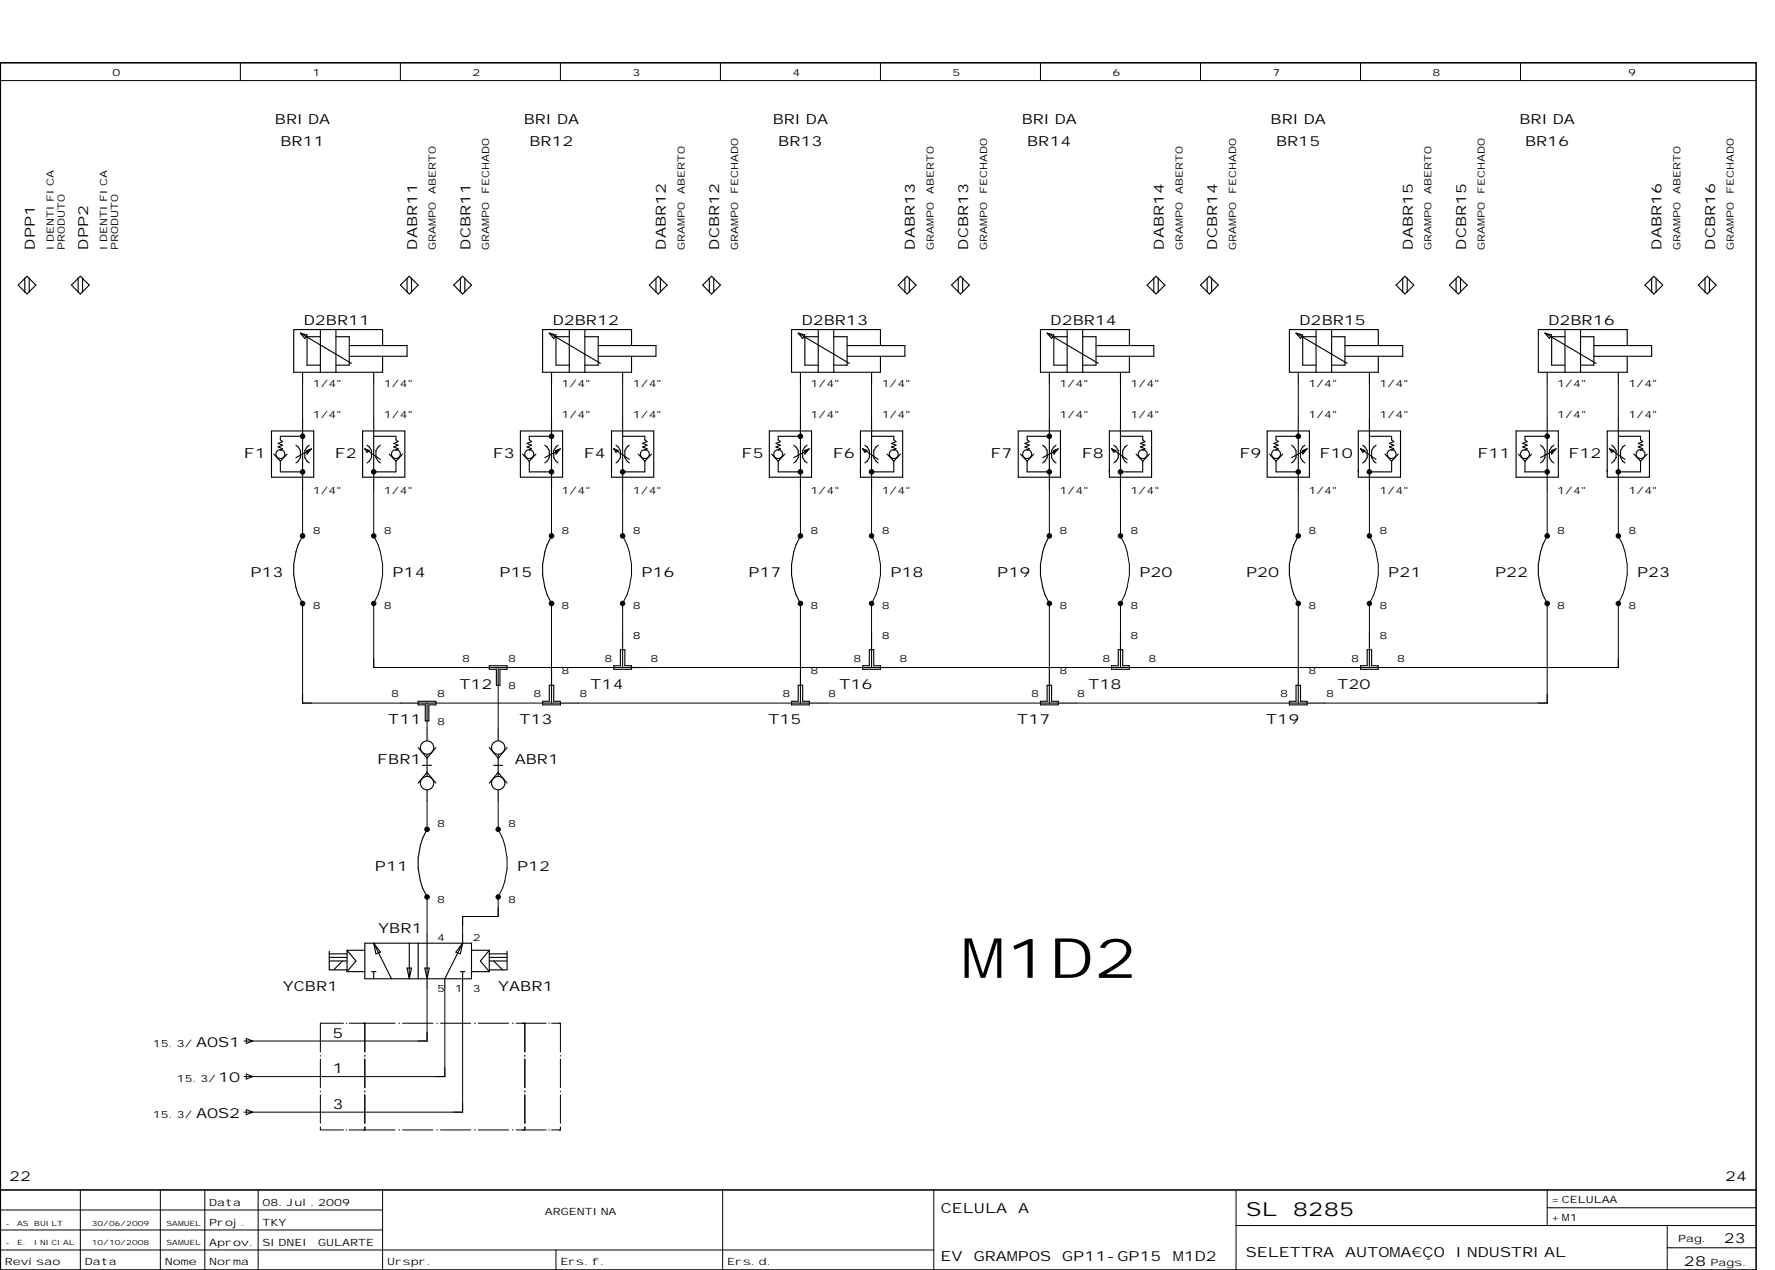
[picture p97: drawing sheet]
<svg xmlns="http://www.w3.org/2000/svg" width="399mm" height="286mm" viewBox="0 0 399 286" stroke-linecap="round" stroke-linejoin="round" font-family="sans-serif">
<defs><g id="words">
<text font-size="12.5" x="216.2" y="219.9">M1D2</text>
<g font-size="4.4">
<text x="280.4" y="273.5">SL</text>
<text x="290.8" y="273.5">8285</text>
</g>
<g font-size="3.1">
<text x="61.9" y="27.9">BRIDA</text>
<text x="117.9" y="27.9">BRIDA</text>
<text x="173.9" y="27.9">BRIDA</text>
<text x="229.9" y="27.9">BRIDA</text>
<text x="285.9" y="27.9">BRIDA</text>
<text x="341.9" y="27.9">BRIDA</text>
<text x="63.1" y="32.9">BR11</text>
<text x="119.1" y="32.9">BR12</text>
<text x="175.1" y="32.9">BR13</text>
<text x="231.1" y="32.9">BR14</text>
<text x="287.1" y="32.9">BR15</text>
<text x="343.1" y="32.9">BR16</text>
<text x="7.8" y="56.1" transform="rotate(-90 7.8 56.1)">DPP1</text>
<text x="19.8" y="56.1" transform="rotate(-90 19.8 56.1)">DPP2</text>
<text x="93.8" y="56.1" transform="rotate(-90 93.8 56.1)">DABR11</text>
<text x="105.8" y="56.1" transform="rotate(-90 105.8 56.1)">DCBR11</text>
<text x="149.8" y="56.1" transform="rotate(-90 149.8 56.1)">DABR12</text>
<text x="161.8" y="56.1" transform="rotate(-90 161.8 56.1)">DCBR12</text>
<text x="205.8" y="56.1" transform="rotate(-90 205.8 56.1)">DABR13</text>
<text x="217.8" y="56.1" transform="rotate(-90 217.8 56.1)">DCBR13</text>
<text x="261.8" y="56.1" transform="rotate(-90 261.8 56.1)">DABR14</text>
<text x="273.8" y="56.1" transform="rotate(-90 273.8 56.1)">DCBR14</text>
<text x="317.8" y="56.1" transform="rotate(-90 317.8 56.1)">DABR15</text>
<text x="329.8" y="56.1" transform="rotate(-90 329.8 56.1)">DCBR15</text>
<text x="373.8" y="56.1" transform="rotate(-90 373.8 56.1)">DABR16</text>
<text x="385.8" y="56.1" transform="rotate(-90 385.8 56.1)">DCBR16</text>
<text x="68.4" y="73.1">D2BR11</text>
<text x="124.4" y="73.1">D2BR12</text>
<text x="180.4" y="73.1">D2BR13</text>
<text x="236.4" y="73.1">D2BR14</text>
<text x="292.4" y="73.1">D2BR15</text>
<text x="348.4" y="73.1">D2BR16</text>
<text x="54.8" y="103.1">F1</text>
<text x="75.4" y="103.1">F2</text>
<text x="110.9" y="103.1">F3</text>
<text x="131.3" y="103.1">F4</text>
<text x="166.9" y="103.1">F5</text>
<text x="187.4" y="103.1">F6</text>
<text x="222.9" y="103.1">F7</text>
<text x="243.4" y="103.1">F8</text>
<text x="278.9" y="103.1">F9</text>
<text x="296.9" y="103.1">F10</text>
<text x="332.4" y="103.1">F11</text>
<text x="352.9" y="103.1">F12</text>
<text x="56.4" y="129.9">P13</text>
<text x="88.3" y="129.9">P14</text>
<text x="112.4" y="129.9">P15</text>
<text x="144.3" y="129.9">P16</text>
<text x="168.4" y="129.9">P17</text>
<text x="200.3" y="129.9">P18</text>
<text x="224.4" y="129.9">P19</text>
<text x="256.3" y="129.9">P20</text>
<text x="280.4" y="129.9">P20</text>
<text x="312.3" y="129.9">P21</text>
<text x="336.4" y="129.9">P22</text>
<text x="368.3" y="129.9">P23</text>
<text x="103.4" y="154.9">T12</text>
<text x="132.9" y="154.9">T14</text>
<text x="188.9" y="154.9">T16</text>
<text x="244.9" y="154.9">T18</text>
<text x="300.9" y="154.9">T20</text>
<text x="87.4" y="162.9">T11</text>
<text x="116.9" y="162.9">T13</text>
<text x="172.9" y="162.9">T15</text>
<text x="228.9" y="162.9">T17</text>
<text x="284.9" y="162.9">T19</text>
<text x="84.9" y="171.9">FBR1</text>
<text x="115.8" y="171.9">ABR1</text>
<text x="84.4" y="195.9">P11</text>
<text x="116.3" y="195.9">P12</text>
<text x="85.1" y="209.9">YBR1</text>
<text x="63.6" y="222.9">YCBR1</text>
<text x="112.1" y="222.9">YABR1</text>
<text x="74.8" y="233.4">5</text>
<text x="44.1" y="235.4">A0S1</text>
<text x="49.1" y="243.4">10</text>
<text x="74.8" y="241.4">1</text>
<text x="44.1" y="251.4">A0S2</text>
<text x="74.8" y="249.4">3</text>
<text x="2.1" y="265.6">22</text>
<text x="388.1" y="265.6">24</text>
<text x="211.7" y="272.9">CELULA</text>
<text x="229.1" y="272.9">A</text>
<text x="387.8" y="279.7">23</text>
<text x="211.6" y="283.7">EV</text>
<text x="219.1" y="283.7">GRAMPOS</text>
<text x="239" y="283.7">GP11-GP15</text>
<text x="263.8" y="283.7">M1D2</text>
<text x="280.3" y="282.8">SELETTRA</text>
<text x="302.6" y="282.8">AUTOMA€ÇO</text>
<text x="327.5" y="282.8">INDUSTRIAL</text>
<text x="378.9" y="284.8">28</text>
</g>
<g font-size="2.3">
<text x="25.3" y="17.1">0</text>
<text x="70.3" y="17.1">1</text>
<text x="106.3" y="17.1">2</text>
<text x="142.3" y="17.1">3</text>
<text x="178.3" y="17.1">4</text>
<text x="214.3" y="17.1">5</text>
<text x="250.3" y="17.1">6</text>
<text x="286.3" y="17.1">7</text>
<text x="322.3" y="17.1">8</text>
<text x="366.3" y="17.1">9</text>
<text x="98.1" y="43.6" transform="rotate(-90 98.1 43.6)">ABERTO</text>
<text x="110.1" y="43.6" transform="rotate(-90 110.1 43.6)">FECHADO</text>
<text x="154.1" y="43.6" transform="rotate(-90 154.1 43.6)">ABERTO</text>
<text x="166.1" y="43.6" transform="rotate(-90 166.1 43.6)">FECHADO</text>
<text x="210.1" y="43.6" transform="rotate(-90 210.1 43.6)">ABERTO</text>
<text x="222.1" y="43.6" transform="rotate(-90 222.1 43.6)">FECHADO</text>
<text x="266.1" y="43.6" transform="rotate(-90 266.1 43.6)">ABERTO</text>
<text x="278.1" y="43.6" transform="rotate(-90 278.1 43.6)">FECHADO</text>
<text x="322.1" y="43.6" transform="rotate(-90 322.1 43.6)">ABERTO</text>
<text x="334.1" y="43.6" transform="rotate(-90 334.1 43.6)">FECHADO</text>
<text x="378.1" y="43.6" transform="rotate(-90 378.1 43.6)">ABERTO</text>
<text x="390.1" y="43.6" transform="rotate(-90 390.1 43.6)">FECHADO</text>
<text x="12.1" y="56.1" transform="rotate(-90 12.1 56.1)">IDENTIFICA</text>
<text x="14.6" y="56.1" transform="rotate(-90 14.6 56.1)">PRODUTO</text>
<text x="24.1" y="56.1" transform="rotate(-90 24.1 56.1)">IDENTIFICA</text>
<text x="26.6" y="56.1" transform="rotate(-90 26.6 56.1)">PRODUTO</text>
<text x="98.1" y="56.1" transform="rotate(-90 98.1 56.1)">GRAMPO</text>
<text x="110.1" y="56.1" transform="rotate(-90 110.1 56.1)">GRAMPO</text>
<text x="154.1" y="56.1" transform="rotate(-90 154.1 56.1)">GRAMPO</text>
<text x="166.1" y="56.1" transform="rotate(-90 166.1 56.1)">GRAMPO</text>
<text x="210.1" y="56.1" transform="rotate(-90 210.1 56.1)">GRAMPO</text>
<text x="222.1" y="56.1" transform="rotate(-90 222.1 56.1)">GRAMPO</text>
<text x="266.1" y="56.1" transform="rotate(-90 266.1 56.1)">GRAMPO</text>
<text x="278.1" y="56.1" transform="rotate(-90 278.1 56.1)">GRAMPO</text>
<text x="322.1" y="56.1" transform="rotate(-90 322.1 56.1)">GRAMPO</text>
<text x="334.1" y="56.1" transform="rotate(-90 334.1 56.1)">GRAMPO</text>
<text x="378.1" y="56.1" transform="rotate(-90 378.1 56.1)">GRAMPO</text>
<text x="390.1" y="56.1" transform="rotate(-90 390.1 56.1)">GRAMPO</text>
<text x="70.3" y="87">1/4&quot;</text>
<text x="86.4" y="87">1/4&quot;</text>
<text x="126.4" y="87">1/4&quot;</text>
<text x="142.3" y="87">1/4&quot;</text>
<text x="182.4" y="87">1/4&quot;</text>
<text x="198.4" y="87">1/4&quot;</text>
<text x="238.4" y="87">1/4&quot;</text>
<text x="254.4" y="87">1/4&quot;</text>
<text x="294.4" y="87">1/4&quot;</text>
<text x="310.4" y="87">1/4&quot;</text>
<text x="350.4" y="87">1/4&quot;</text>
<text x="366.4" y="87">1/4&quot;</text>
<text x="70.3" y="94.1">1/4&quot;</text>
<text x="86.4" y="94.1">1/4&quot;</text>
<text x="126.4" y="94.1">1/4&quot;</text>
<text x="142.3" y="94.1">1/4&quot;</text>
<text x="182.4" y="94.1">1/4&quot;</text>
<text x="198.4" y="94.1">1/4&quot;</text>
<text x="238.4" y="94.1">1/4&quot;</text>
<text x="254.4" y="94.1">1/4&quot;</text>
<text x="294.4" y="94.1">1/4&quot;</text>
<text x="310.4" y="94.1">1/4&quot;</text>
<text x="350.4" y="94.1">1/4&quot;</text>
<text x="366.4" y="94.1">1/4&quot;</text>
<text x="70.3" y="111">1/4&quot;</text>
<text x="86.4" y="111">1/4&quot;</text>
<text x="126.4" y="111">1/4&quot;</text>
<text x="142.3" y="111">1/4&quot;</text>
<text x="182.4" y="111">1/4&quot;</text>
<text x="198.4" y="111">1/4&quot;</text>
<text x="238.4" y="111">1/4&quot;</text>
<text x="254.4" y="111">1/4&quot;</text>
<text x="294.4" y="111">1/4&quot;</text>
<text x="310.4" y="111">1/4&quot;</text>
<text x="350.4" y="111">1/4&quot;</text>
<text x="366.4" y="111">1/4&quot;</text>
<text x="70.3" y="120.1">8</text>
<text x="86.4" y="120.1">8</text>
<text x="126.4" y="120.1">8</text>
<text x="142.3" y="120.1">8</text>
<text x="182.4" y="120.1">8</text>
<text x="198.4" y="120.1">8</text>
<text x="238.4" y="120.1">8</text>
<text x="254.4" y="120.1">8</text>
<text x="294.4" y="120.1">8</text>
<text x="310.4" y="120.1">8</text>
<text x="350.4" y="120.1">8</text>
<text x="366.4" y="120.1">8</text>
<text x="70.3" y="137">8</text>
<text x="86.4" y="137">8</text>
<text x="126.4" y="137">8</text>
<text x="142.3" y="137">8</text>
<text x="182.4" y="137">8</text>
<text x="198.4" y="137">8</text>
<text x="238.4" y="137">8</text>
<text x="254.4" y="137">8</text>
<text x="294.4" y="137">8</text>
<text x="310.4" y="137">8</text>
<text x="350.4" y="137">8</text>
<text x="366.4" y="137">8</text>
<text x="142.3" y="143.6">8</text>
<text x="198.4" y="143.6">8</text>
<text x="254.4" y="143.6">8</text>
<text x="310.4" y="143.6">8</text>
<text x="104" y="148.9">8</text>
<text x="114.3" y="148.9">8</text>
<text x="136" y="148.9">8</text>
<text x="146.4" y="148.9">8</text>
<text x="192" y="148.9">8</text>
<text x="202.4" y="148.9">8</text>
<text x="248" y="148.9">8</text>
<text x="258.3" y="148.9">8</text>
<text x="304" y="148.9">8</text>
<text x="314.4" y="148.9">8</text>
<text x="114.3" y="155">8</text>
<text x="126.4" y="151.6">8</text>
<text x="182.4" y="151.6">8</text>
<text x="238.4" y="151.6">8</text>
<text x="294.4" y="151.6">8</text>
<text x="88" y="156.9">8</text>
<text x="98.4" y="156.9">8</text>
<text x="120" y="156.9">8</text>
<text x="130.4" y="156.9">8</text>
<text x="176" y="156.9">8</text>
<text x="186.3" y="156.9">8</text>
<text x="232" y="156.9">8</text>
<text x="242.4" y="156.9">8</text>
<text x="288" y="156.9">8</text>
<text x="298.4" y="156.9">8</text>
<text x="98.4" y="163">8</text>
<text x="98.4" y="186.1">8</text>
<text x="114.3" y="186.1">8</text>
<text x="98.4" y="203">8</text>
<text x="114.3" y="203">8</text>
<text x="98.4" y="211.6">4</text>
<text x="106.4" y="211.6">2</text>
<text x="98.4" y="223">5</text>
<text x="102.4" y="223">1</text>
<text x="106.4" y="223">3</text>
<text x="34.4" y="235.4">15.3/</text>
<text x="39.8" y="243.4">15.3/</text>
<text x="34.4" y="251.4">15.3/</text>
<text x="47.1" y="271.1">Data</text>
<text x="47.1" y="275.6">Proj.</text>
<text x="59.1" y="271.1">08.Jul.2009</text>
<text x="59.1" y="275.6">TKY</text>
<text x="122.6" y="273.3">ARGENTINA</text>
<text x="349.1" y="270.6">= CELULAA</text>
<text x="349.1" y="274.6">+ M1</text>
<text x="47.1" y="280.1">Aprov.</text>
<text x="59.1" y="280.1">SIDNEI</text>
<text x="71.6" y="280.1">GULARTE</text>
<text x="377.5" y="279.4">Pag.</text>
<text x="1.1" y="284.4">Revisao</text>
<text x="19.1" y="284.4">Data</text>
<text x="37.1" y="284.4">Nome</text>
<text x="47.1" y="284.4">Norma</text>
<text x="87.1" y="284.4">Urspr.</text>
<text x="126.1" y="284.4">Ers.f.</text>
<text x="163.6" y="284.4">Ers.d.</text>
<text x="384.8" y="284.8">Pags.</text>
</g>
<g font-size="1.6">
<text x="1.2" y="275.6">-</text>
<text x="3.8" y="275.6">AS</text>
<text x="7.7" y="275.6">BUILT</text>
<text x="20.7" y="275.6">30/06/2009</text>
<text x="37.5" y="275.6">SAMUEL</text>
<text x="1.2" y="280">-</text>
<text x="3.8" y="280">E.</text>
<text x="7.7" y="280">INICIAL</text>
<text x="20.7" y="280">10/10/2008</text>
<text x="37.5" y="280">SAMUEL</text>
</g>
</g></defs>
<g fill="none" stroke="#000" stroke-width=".22">
<path d="M.1 18.1h395M54.1 14.1v4M90.1 14.1v4M126.1 14.1v4M162.1 14.1v4M198.1 14.1v4M234.1 14.1v4M270.1 14.1v4M306.1 14.1v4M342.1 14.1v4M68.1 86.1v8M84.1 86.1v8"/>
<path d="M124.1 86.1v8M140.1 86.1v8M180.1 86.1v8M196.1 86.1v8M236.1 86.1v8M252.1 86.1v8M292.1 86.1v8M308.1 86.1v8M348.1 86.1v8M364.1 86.1v8M68.1 110.1v10M84.1 110.1v10"/>
<path d="M124.1 110.1v10M140.1 110.1v10M180.1 110.1v10M196.1 110.1v10M236.1 110.1v10M252.1 110.1v10M292.1 110.1v10M308.1 110.1v10M348.1 110.1v10M364.1 110.1v10M68.1 136.1v22h22M84.1 120.5a15.1 15.1 0 0 1 0 15.2"/>
<path d="M84.1 136.1v14h22M124.1 136.1v14M140.1 136.1v6M140.1 120.5a15.1 15.1 0 0 1 0 15.2M180.1 136.1v14M196.1 120.5a15.1 15.1 0 0 1 0 15.2M196.1 136.1v6M236.1 136.1v14M252.1 136.1v6M252.1 120.5a15.1 15.1 0 0 1 0 15.2M292.1 136.1v14M308.1 136.1v6"/>
<path d="M308.1 120.5a15.1 15.1 0 0 1 0 15.2M348.1 136.1v22h-50M364.1 136.1v14h-50M364.1 120.5a15.1 15.1 0 0 1 0 15.2M98.1 158.1h24M112.1 154.1v10M114.1 150.1h24M130.1 158.1h48M146.1 150.1h48M186.1 158.1h48M202.1 150.1h48M242.1 158.1h48"/>
<path d="M258.1 150.1h48M96.1 162.1v2M96.1 180.1v6M112.1 180.1v6M112.1 186.5a15.1 15.1 0 0 1 0 15.2M96.1 202.1v8M112.1 202.1v4h-8v4M55.4 233.6l1.5 .5-1.5 .6zM72.1 237.4v.1M72.1 238.2v6.4M77.3 230.1h-5.2v6.5M77.9 230.1h.2"/>
<path d="M78.6 230.1h10.3M82.1 230.1v6.5M82.1 237.4v.1M82.1 238.2v6.4M89.7 230.1h.2M90.6 230.1h6.8M96.1 222.1v12h-41.2M98.2 230.1h.2M99.1 230.1h6.8M100.1 222.1v20h-45.2M104.1 222.1v28h-49.2M106.7 230.1h.2"/>
<path d="M107.6 230.1h6.8M115.3 230.1h.2M116.1 230.1h6.8M118.1 230.1v6.5M118.1 237.4v.1M118.1 238.2v6.4M123.5 230.1h.1M124.1 230.1h2v6.5M126.1 237.4v.1M126.1 238.2v6.4M55.4 241.6l1.5 .5-1.5 .6zM55.4 249.6l1.5 .5-1.5 .6z"/>
<path d="M72.1 245.4v.2M72.1 246.2v6.5M72.1 253.5v.6h5.2M77.9 254.1h.2M78.6 254.1h10.3M82.1 245.4v.2M82.1 246.2v6.5M82.1 253.5v.6M89.7 254.1h.2M90.6 254.1h6.8M98.2 254.1h.2M99.1 254.1h6.8"/>
<path d="M106.7 254.1h.2M107.6 254.1h6.8M115.3 254.1h.2M116.1 254.1h6.8M118.1 245.4v.2M118.1 246.2v6.5M118.1 253.5v.6M123.5 254.1h.1M126.1 245.4v.2M126.1 246.2v6.5M126.1 253.5v.6h-2M.1 272.1h86"/>
<path d="M.1 276.6h86M18.1 267.6v18M36.1 267.6v18M46.1 267.6v18M58.1 267.6v18M86.1 267.6v18M162.6 267.6v18M210.1 267.6v18M278.1 267.6v18M278.1 275.6h117M348.1 267.6v8M348.1 271.6h47"/>
<path d="M375.1 275.6v10M.1 281.1h210M125.1 281.1v4.5M375.1 280.6h20"/>
</g>
<path d="M.1 14.1h395v271.5h-395zM.1 267.6h395" fill="none" stroke="#000" stroke-width=".35"/>
<g fill="none" stroke="#000" stroke-width=".25">
<path d="M4.1 64.1l2-2 2 2-2 2zM5.6 62.5v3.2M6.6 62.5v3.2M16.1 64.1l2-2 2 2-2 2zM17.6 62.5v3.2M18.6 62.5v3.2M67.6 74.9l11.5 6.8M67.6 74.9l1.5 .4-.5 .8zM72.1 74.1v9.6M72.1 75.7h-3v6.4h3M75.6 74.1v9.6M75.6 75.7h3v6.4h-3"/>
<path d="M78.6 77.7h13v2.4h-13M86.1 77.7v-3.6h-20v9.6h20v-3.6M90.1 64.1l2-2 2 2-2 2zM91.6 62.5v3.2M92.6 62.5v3.2M102.1 64.1l2-2 2 2-2 2zM103.6 62.5v3.2M104.6 62.5v3.2M123.6 74.9l11.5 6.8M123.6 74.9l1.5 .4-.5 .8zM128.1 75.7h-3v6.4h3M128.1 74.1v9.6"/>
<path d="M131.6 75.7h3v6.4h-3M131.6 74.1v9.6M134.6 77.7h13v2.4h-13M142.1 77.7v-3.6h-20v9.6h20v-3.6M146.1 64.1l2-2 2 2-2 2zM147.6 62.5v3.2M148.6 62.5v3.2M158.1 64.1l2-2 2 2-2 2zM159.6 62.5v3.2M160.6 62.5v3.2M179.6 74.9l11.5 6.8M179.6 74.9l1.5 .4-.5 .8z"/>
<path d="M184.1 75.7h-3v6.4h3M184.1 74.1v9.6M187.6 75.7h3v6.4h-3M187.6 74.1v9.6M190.6 77.7h13v2.4h-13M198.1 77.7v-3.6h-20v9.6h20v-3.6M202.1 64.1l2-2 2 2-2 2zM203.6 62.5v3.2M204.6 62.5v3.2M214.1 64.1l2-2 2 2-2 2zM215.6 62.5v3.2M216.6 62.5v3.2"/>
<path d="M235.6 74.9l11.5 6.8M235.6 74.9l1.5 .4-.5 .8zM240.1 75.7h-3v6.4h3M240.1 74.1v9.6M243.6 75.7h3v6.4h-3M243.6 74.1v9.6M246.6 77.7h13v2.4h-13M254.1 77.7v-3.6h-20v9.6h20v-3.6M258.1 64.1l2-2 2 2-2 2zM259.6 62.5v3.2M260.6 62.5v3.2M270.1 64.1l2-2 2 2-2 2z"/>
<path d="M271.6 62.5v3.2M272.6 62.5v3.2M291.6 74.9l11.5 6.8M291.6 74.9l1.5 .4-.5 .8zM296.1 75.7h-3v6.4h3M296.1 74.1v9.6M299.6 75.7h3v6.4h-3M299.6 74.1v9.6M302.6 77.7h13v2.4h-13M310.1 77.7v-3.6h-20v9.6h20v-3.6M314.1 64.1l2-2 2 2-2 2zM315.6 62.5v3.2"/>
<path d="M316.6 62.5v3.2M326.1 64.1l2-2 2 2-2 2zM327.6 62.5v3.2M328.6 62.5v3.2M347.6 74.9l11.5 6.8M347.6 74.9l1.5 .4-.5 .8zM352.1 75.7h-3v6.4h3M352.1 74.1v9.6M355.6 75.7h3v6.4h-3M355.6 74.1v9.6M358.6 77.7h13v2.4h-13M366.1 77.7v-3.6h-20v9.6h20v-3.6"/>
<path d="M370.1 64.1l2-2 2 2-2 2zM371.6 62.5v3.2M372.6 62.5v3.2M382.1 64.1l2-2 2 2-2 2zM383.6 62.5v3.2M384.6 62.5v3.2M61.1 96.9h9.5v10.4h-9.5zM68.1 83.7v2.4M68.1 94.1v16M68.1 98.1h-5v.8l.5 .4-1 .4 1 .4-1 .4 1 .4-.5 .4M81.6 96.9h9.5v10.4h-9.5zM84.1 83.7v2.4"/>
<path d="M84.1 94.1v16M84.1 98.1h5v.8l.5 .4-1 .4 1 .4-1 .4 1 .4-.5 .4M117.1 96.9h9.5v10.4h-9.5zM124.1 98.1h-5v.8l.5 .4-1 .4 1 .4-1 .4 1 .4-.5 .4M124.1 83.7v2.4M124.1 94.1v16M137.6 96.9h9.5v10.4h-9.5zM140.1 98.1h5v.8l.5 .4-1 .4 1 .4-1 .4 1 .4-.5 .4M140.1 83.7v2.4M140.1 94.1v16M173.1 96.9h9.5v10.4h-9.5zM180.1 98.1h-5v.8l.5 .4-1 .4 1 .4-1 .4 1 .4-.5 .4"/>
<path d="M180.1 83.7v2.4M180.1 94.1v16M193.6 96.9h9.5v10.4h-9.5zM196.1 98.1h5v.8l.5 .4-1 .4 1 .4-1 .4 1 .4-.5 .4M196.1 83.7v2.4M196.1 94.1v16M229.1 96.9h9.5v10.4h-9.5zM236.1 98.1h-5v.8l.5 .4-1 .4 1 .4-1 .4 1 .4-.5 .4M236.1 83.7v2.4M236.1 94.1v16M249.6 96.9h9.5v10.4h-9.5zM252.1 98.1h5v.8l.5 .4-1 .4 1 .4-1 .4 1 .4-.5 .4"/>
<path d="M252.1 83.7v2.4M252.1 94.1v16M285.1 96.9h9.5v10.4h-9.5zM292.1 98.1h-5v.8l.5 .4-1 .4 1 .4-1 .4 1 .4-.5 .4M292.1 83.7v2.4M292.1 94.1v16M305.6 96.9h9.5v10.4h-9.5zM308.1 98.1h5v.8l.5 .4-1 .4 1 .4-1 .4 1 .4-.5 .4M308.1 83.7v2.4M308.1 94.1v16M341.1 96.9h9.5v10.4h-9.5zM348.1 98.1h-5v.8l.5 .4-1 .4 1 .4-1 .4 1 .4-.5 .4"/>
<path d="M348.1 83.7v2.4M348.1 94.1v16M361.6 96.9h9.5v10.4h-9.5zM364.1 98.1h5v.8l.5 .4-1 .4 1 .4-1 .4 1 .4-.5 .4M364.1 83.7v2.4M364.1 94.1v16M61.6 102.1l1.5 1.6M63.1 103.7v2.4h5M64.6 102.1l-1.5 1.6M66.6 100.1l.5 .4 .5 .8v1.6l-.5 .8-.5 .4M69.1 101.3l1-.4-1 1.2zM69.1 101.3h.5"/>
<path d="M69.6 100.1l-.5 .4-.5 .8v1.6l.5 .8 .5 .4M69.6 101.3l-3 1.6M69.6 101.3l-.5 .4M82.1 100.9l3.5 2.4M82.1 100.9l1 .4-.5 .4zM82.6 100.1l.5 .4 .5 .8v1.6l-.5 .8-.5 .4M85.6 100.1l-.5 .4-.5 .8v1.6l.5 .8 .5 .4M87.6 102.1l1.5 1.6M89.1 103.7v2.4h-5M90.6 102.1l-1.5 1.6M117.6 102.1l1.5 1.6M119.1 103.7v2.4h5"/>
<path d="M120.6 102.1l-1.5 1.6M122.6 100.1l.5 .4 .5 .8v1.6l-.5 .8-.5 .4M125.1 101.3h.5M125.1 101.3l1-.4-1 1.2zM125.6 100.1l-.5 .4-.5 .8v1.6l.5 .8 .5 .4M125.6 101.3l-3 1.6M125.6 101.3l-.5 .4M138.1 100.9l3.5 2.4M138.1 100.9l1 .4-.5 .4zM138.6 100.1l.5 .4 .5 .8v1.6l-.5 .8-.5 .4M141.6 100.1l-.5 .4-.5 .8v1.6l.5 .8 .5 .4M143.6 102.1l1.5 1.6"/>
<path d="M145.1 103.7v2.4h-5M146.6 102.1l-1.5 1.6M173.6 102.1l1.5 1.6M175.1 103.7v2.4h5M176.6 102.1l-1.5 1.6M178.6 100.1l.5 .4 .5 .8v1.6l-.5 .8-.5 .4M181.1 101.3h.5M181.1 101.3l1-.4-1 1.2zM181.6 100.1l-.5 .4-.5 .8v1.6l.5 .8 .5 .4M181.6 101.3l-3 1.6M181.6 101.3l-.5 .4M194.1 100.9l3.5 2.4"/>
<path d="M194.1 100.9l1 .4-.5 .4zM194.6 100.1l.5 .4 .5 .8v1.6l-.5 .8-.5 .4M197.6 100.1l-.5 .4-.5 .8v1.6l.5 .8 .5 .4M199.6 102.1l1.5 1.6M201.1 103.7v2.4h-5M202.6 102.1l-1.5 1.6M229.6 102.1l1.5 1.6M231.1 103.7v2.4h5M232.6 102.1l-1.5 1.6M234.6 100.1l.5 .4 .5 .8v1.6l-.5 .8-.5 .4M237.1 101.3h.5M237.1 101.3l1-.4-1 1.2z"/>
<path d="M237.6 100.1l-.5 .4-.5 .8v1.6l.5 .8 .5 .4M237.6 101.3l-3 1.6M237.6 101.3l-.5 .4M250.1 100.9l3.5 2.4M250.1 100.9l1 .4-.5 .4zM250.6 100.1l.5 .4 .5 .8v1.6l-.5 .8-.5 .4M253.6 100.1l-.5 .4-.5 .8v1.6l.5 .8 .5 .4M255.6 102.1l1.5 1.6M257.1 103.7v2.4h-5M258.6 102.1l-1.5 1.6M285.6 102.1l1.5 1.6M287.1 103.7v2.4h5"/>
<path d="M288.6 102.1l-1.5 1.6M290.6 100.1l.5 .4 .5 .8v1.6l-.5 .8-.5 .4M293.1 101.3h.5M293.1 101.3l1-.4-1 1.2zM293.6 100.1l-.5 .4-.5 .8v1.6l.5 .8 .5 .4M293.6 101.3l-3 1.6M293.6 101.3l-.5 .4M306.1 100.9l3.5 2.4M306.1 100.9l1 .4-.5 .4zM306.6 100.1l.5 .4 .5 .8v1.6l-.5 .8-.5 .4M309.6 100.1l-.5 .4-.5 .8v1.6l.5 .8 .5 .4M311.6 102.1l1.5 1.6"/>
<path d="M313.1 103.7v2.4h-5M314.6 102.1l-1.5 1.6M341.6 102.1l1.5 1.6M343.1 103.7v2.4h5M344.6 102.1l-1.5 1.6M346.6 100.1l.5 .4 .5 .8v1.6l-.5 .8-.5 .4M349.1 101.3h.5M349.1 101.3l1-.4-1 1.2zM349.6 100.1l-.5 .4-.5 .8v1.6l.5 .8 .5 .4M349.6 101.3l-3 1.6M349.6 101.3l-.5 .4M362.1 100.9l3.5 2.4"/>
<path d="M362.1 100.9l1 .4-.5 .4zM362.6 100.1l.5 .4 .5 .8v1.6l-.5 .8-.5 .4M365.6 100.1l-.5 .4-.5 .8v1.6l.5 .8 .5 .4M367.6 102.1l1.5 1.6M369.1 103.7v2.4h-5M370.6 102.1l-1.5 1.6M68.1 120.5a15.1 15.1 0 0 0 0 15.2M124.1 120.5a15.1 15.1 0 0 0 0 15.2M180.1 120.5a15.1 15.1 0 0 0 0 15.2M236.1 120.5a15.1 15.1 0 0 0 0 15.2M292.1 120.5a15.1 15.1 0 0 0 0 15.2M348.1 120.5a15.1 15.1 0 0 0 0 15.2"/>
<path d="M90.1 158.1h8M94.1 157.7h4v.8h-1.6v3.6h-.8v-3.6h-1.6zM96.1 158.1v4M106.1 150.1h8M110.1 149.7h4v.8h-1.6v3.6h-.8v-3.6h-1.6zM112.1 150.1v4M122.1 158.1h8M123.6 154.1h1v3.6h1.5v.8h-4v-.8h1.5zM124.1 150.1v8M138.1 150.1h8M139.6 146.1h1v3.6h1.5v.8h-4v-.8h1.5zM140.1 142.1v8"/>
<path d="M178.1 158.1h8M179.6 154.1h1v3.6h1.5v.8h-4v-.8h1.5zM180.1 150.1v8M194.1 150.1h8M195.6 146.1h1v3.6h1.5v.8h-4v-.8h1.5zM196.1 142.1v8M234.1 158.1h8M235.6 154.1h1v3.6h1.5v.8h-4v-.8h1.5zM236.1 150.1v8M250.1 150.1h8M251.6 146.1h1v3.6h1.5v.8h-4v-.8h1.5zM252.1 142.1v8"/>
<path d="M290.1 158.1h8M291.6 154.1h1v3.6h1.5v.8h-4v-.8h1.5zM292.1 150.1v8M306.1 150.1h8M307.6 146.1h1v3.6h1.5v.8h-4v-.8h1.5zM308.1 142.1v8M94.1 176.1l2-2.4 2 2.4M94.1 168.1l2 2.4 2-2.4M95.1 172.1h2M96.1 164.1v2.4M96.1 169.7v4.8M96.1 177.7v2.4"/>
<path d="M110.1 176.1l2-2.4 2 2.4M110.1 168.1l2 2.4 2-2.4M111.1 172.1h2M112.1 164.1v2.4M112.1 169.7v4.8M112.1 177.7v2.4M96.1 186.5a15.1 15.1 0 0 0 0 15.2M74.1 213.9v2M74.1 215.3h4M74.1 214.5h4M77.1 216.1l-2 2M78.1 216.1h-4v2h4"/>
<path d="M78.1 213.7h4M78.1 213.7v4.8M78.1 218.5h4M78.1 213.7l2 2.4-2 2.4M82.1 212.1h24v8h-24zM83.6 218.5h1M84.1 218.5v1.6M84.1 212.1l4 8M84.1 212.1l1.5 2-1 .4zM91.6 217.7h1l-.5 2.4zM92.1 212.1v8M94.1 212.1v8"/>
<path d="M95.6 217.7h1l-.5 2.4zM96.1 210.1v12M103.6 218.5h1M104.1 212.1l-4 8v2M104.1 210.1v2M104.1 218.5v3.6M104.1 212.1l-.5 2.4-1-.4zM106.1 213.7h4M106.1 218.5h4M110.1 216.1h4v2h-4M110.1 215.3h4M110.1 214.5h4"/>
<path d="M110.1 213.7v4.8M110.1 213.7l-2 2.4 2 2.4M111.1 216.1l2 2M114.1 213.9v2"/>
<circle cx="63.1" cy="102.1" r="1"/>
<circle cx="89.1" cy="102.1" r="1"/>
<circle cx="119.1" cy="102.1" r="1"/>
<circle cx="145.1" cy="102.1" r="1"/>
<circle cx="175.1" cy="102.1" r="1"/>
<circle cx="201.1" cy="102.1" r="1"/>
<circle cx="231.1" cy="102.1" r="1"/>
<circle cx="257.1" cy="102.1" r="1"/>
<circle cx="287.1" cy="102.1" r="1"/>
<circle cx="313.1" cy="102.1" r="1"/>
<circle cx="343.1" cy="102.1" r="1"/>
<circle cx="369.1" cy="102.1" r="1"/>
<circle cx="96.1" cy="168.1" r="1.5"/>
<circle cx="96.1" cy="176.1" r="1.5"/>
<circle cx="112.1" cy="168.1" r="1.5"/>
<circle cx="112.1" cy="176.1" r="1.5"/>
</g>
<g fill="#000" stroke="#000" stroke-width=".25">
<circle cx="68.1" cy="98.1" r=".5"/>
<circle cx="124.1" cy="98.1" r=".5"/>
<circle cx="180.1" cy="98.1" r=".5"/>
<circle cx="236.1" cy="98.1" r=".5"/>
<circle cx="292.1" cy="98.1" r=".5"/>
<circle cx="348.1" cy="98.1" r=".5"/>
<circle cx="68.1" cy="106.1" r=".5"/>
<circle cx="84.1" cy="106.1" r=".5"/>
<circle cx="124.1" cy="106.1" r=".5"/>
<circle cx="140.1" cy="106.1" r=".5"/>
<circle cx="180.1" cy="106.1" r=".5"/>
<circle cx="196.1" cy="106.1" r=".5"/>
<circle cx="236.1" cy="106.1" r=".5"/>
<circle cx="252.1" cy="106.1" r=".5"/>
<circle cx="292.1" cy="106.1" r=".5"/>
<circle cx="308.1" cy="106.1" r=".5"/>
<circle cx="348.1" cy="106.1" r=".5"/>
<circle cx="364.1" cy="106.1" r=".5"/>
<circle cx="68.1" cy="120.5" r=".5"/>
<circle cx="68.1" cy="135.7" r=".5"/>
<circle cx="124.1" cy="120.5" r=".5"/>
<circle cx="124.1" cy="135.7" r=".5"/>
<circle cx="180.1" cy="120.5" r=".5"/>
<circle cx="180.1" cy="135.7" r=".5"/>
<circle cx="236.1" cy="120.5" r=".5"/>
<circle cx="236.1" cy="135.7" r=".5"/>
<circle cx="292.1" cy="120.5" r=".5"/>
<circle cx="292.1" cy="135.7" r=".5"/>
<circle cx="348.1" cy="120.5" r=".5"/>
<circle cx="348.1" cy="135.7" r=".5"/>
<circle cx="96.1" cy="186.5" r=".5"/>
<circle cx="96.1" cy="201.7" r=".5"/>
</g>
<g fill="#000" stroke="#000" stroke-width=".22">
<circle cx="84.1" cy="120.5" r=".5"/>
<circle cx="84.1" cy="135.7" r=".5"/>
<circle cx="140.1" cy="120.5" r=".5"/>
<circle cx="140.1" cy="135.7" r=".5"/>
<circle cx="196.1" cy="120.5" r=".5"/>
<circle cx="196.1" cy="135.7" r=".5"/>
<circle cx="252.1" cy="120.5" r=".5"/>
<circle cx="252.1" cy="135.7" r=".5"/>
<circle cx="308.1" cy="120.5" r=".5"/>
<circle cx="308.1" cy="135.7" r=".5"/>
<circle cx="364.1" cy="120.5" r=".5"/>
<circle cx="364.1" cy="135.7" r=".5"/>
<circle cx="112.1" cy="186.5" r=".5"/>
<circle cx="112.1" cy="201.7" r=".5"/>
</g>
<use href="#words"/>
</svg>
